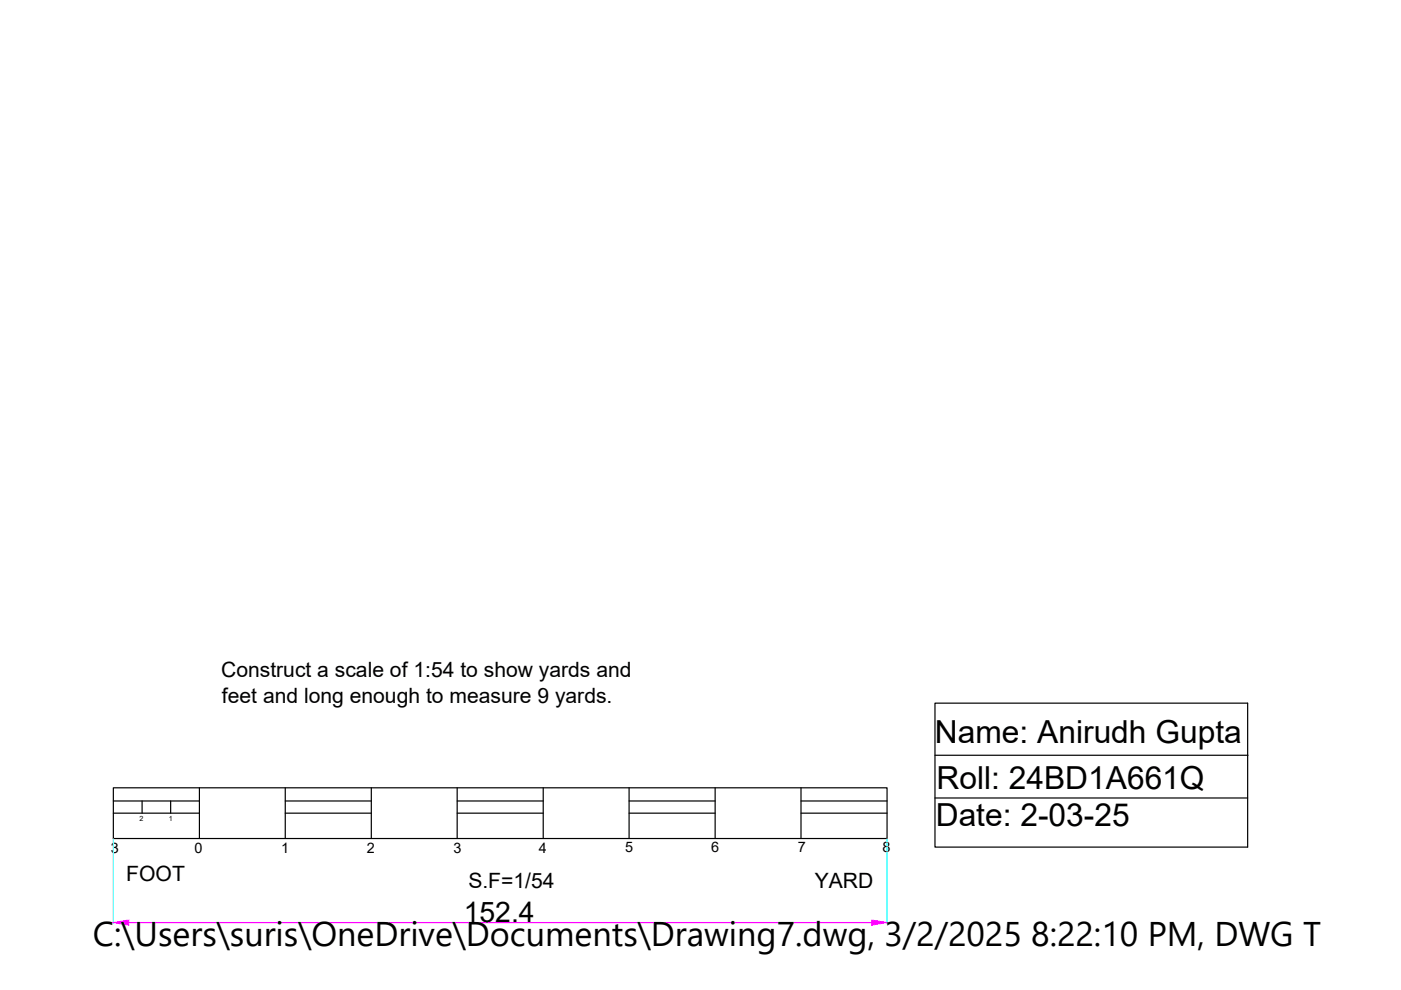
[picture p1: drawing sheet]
<svg xmlns="http://www.w3.org/2000/svg" width="297mm" height="210mm" viewBox="0 0 297 210" stroke-linecap="round" stroke-linejoin="round" font-family="sans-serif">
<defs><g id="words">
<text font-size="7.3" x="19.7" y="200.6">C:\Users\suris\OneDrive\Documents\Drawing7.dwg, 3/2/2025 8:22:10 PM, DWG To PDF</text>
<g font-size="6.7">
<text x="198.2" y="157.6">Name: Anirudh Gupta</text>
<text x="198.6" y="167.3">Roll: 24BD1A661Q</text>
<text x="198.4" y="175.2">Date: 2-03-25</text>
</g>
<text font-size="6" x="98.3" y="195.4">152.4</text>
<g font-size="4.5">
<text x="46.9" y="143.6">Construct a scale of 1:54 to show yards and</text>
<text x="47.1" y="149">feet and long enough to measure 9 yards.</text>
<text x="26.8" y="186.8">FOOT</text>
<text x="99.3" y="188.2">S.F=1/54</text>
<text x="172.7" y="188.2">YARD</text>
</g>
<g font-size="3.1">
<text x="23.5" y="181">3</text>
<text x="41.2" y="180.9">0</text>
<text x="59.6" y="180.9">1</text>
<text x="77.8" y="180.8">2</text>
<text x="96.1" y="180.8">3</text>
<text x="114.2" y="180.8">4</text>
<text x="132.6" y="180.7">5</text>
<text x="150.8" y="180.7">6</text>
<text x="169.1" y="180.7">7</text>
<text x="187.1" y="180.7">8</text>
</g>
<g font-size="1.5">
<text x="29.6" y="174">2</text>
<text x="35.8" y="174">1</text>
</g>
</g></defs>
<!-- layer: 0 -->
<g fill="none" stroke="#000" stroke-width=".25">
<path d="M198.2 149.1h66.3v30.5h-66.3zM24 167h164.1v10.8h-164.1zM24 169.8h18.3M24 172.4h18.3M30.1 169.8v2.6M36.2 169.8v2.6M42.3 167v10.8M60.5 167v10.8M60.5 169.8h18.2M60.5 172.4h18.2M78.7 167v10.8M96.9 167v10.8"/>
<path d="M96.9 169.8h18.3M96.9 172.4h18.3M115.2 167v10.8M133.4 167v10.8M133.4 169.8h18.2M133.4 172.4h18.2M151.6 167v10.8M169.8 167v10.8M169.8 169.8h18.3M169.8 172.4h18.3M198.2 160.1h66.4M198.2 169.2h66.3"/>
</g>
<path d="M24 177.8v18M188.1 177.8v18" fill="none" stroke="#0ff" stroke-width=".25"/>
<path d="M27.3 195.6h157.5" fill="none" stroke="#f0f" stroke-width=".25"/>
<g fill="#f0f" stroke="#f0f" stroke-width=".21">
<path d="M24 195.6l3.3-.5v1.1z"/>
<path d="M184.8 195.1l3.3 .5-3.3 .6z"/>
</g>
<use href="#words"/>
</svg>
